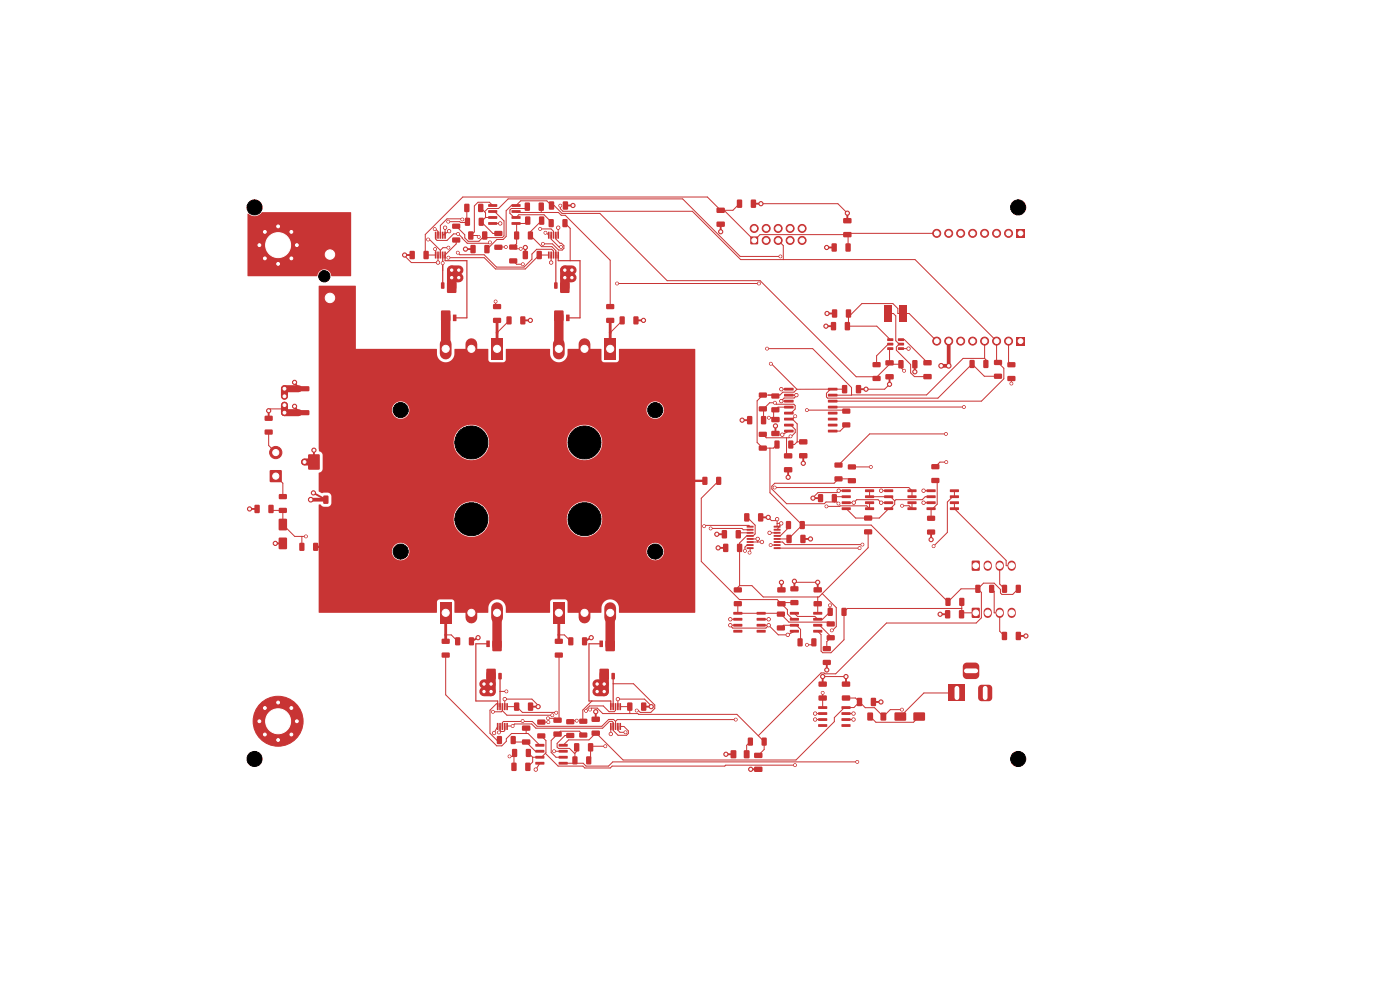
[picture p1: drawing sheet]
<svg xmlns="http://www.w3.org/2000/svg" width="297mm" height="210mm" viewBox="0 0 297 210" stroke-linecap="round" stroke-linejoin="round" font-family="sans-serif">
<g fill="#c83434" stroke="#c83434" stroke-width=".21">
<circle cx="70" cy="54" r="1.75"/>
<circle cx="70" cy="63.2" r="1.75"/>
</g>
<path d="M206.2 119h1.6v2h-1.6z" fill="#c83434"/>
<path d="M209.5 119.8v.4M212.1 119.8v.4M214.6 119.8v.4" fill="none" stroke="#c83434" stroke-width="1.7"/>
<g fill="#c83434">
<path d="M190.6 76.4h.9l.2 .1v1.4l-.1 .2-.8 .1-.2-.2z"/>
<path d="M193.6 76.4h.8l.2 .1 .1 1.4-.2 .2-.7 .1-.3-.2z"/>
<path d="M160 159.7h1.6l.2 .2-.1 .8-.2 .1h-1.4l-.1-.2z"/>
<path d="M160 162.7l1.6-.1 .2 .3-.1 .7-.2 .2-1.4-.1-.1-.2z"/>
<path d="M113.9 53.3l.8-.1 .3 .2v1.4l-.2 .2h-.7l-.3-.2z"/>
<path d="M110.9 53.3l.9-.1 .2 .2v1.4l-.1 .2h-.8l-.2-.2z"/>
<path d="M105.4 153.4h.4l-.1 1.5-.3-.1z"/>
<path d="M105.9 153.4h.4l-.1 1.5-.3-.1z"/>
<path d="M106.4 153.4h.4l-.1 1.5-.3-.1z"/>
<path d="M106.9 153.4h.4l-.1 1.5-.3-.1z"/>
<path d="M107.4 153.4h.4l-.1 1.5-.3-.1z"/>
<path d="M107.4 149.2h.4l-.1 1.5-.3-.1z"/>
<path d="M106.9 149.2h.4l-.1 1.5-.3-.1z"/>
<path d="M106.4 149.2h.4l-.1 1.5-.3-.1z"/>
<path d="M105.9 149.2h.4l-.1 1.5-.3-.1z"/>
<path d="M105.4 149.2h.4l-.1 1.5-.3-.1z"/>
<path d="M119.4 46.5h.8l.2 .1v1.4l-.1 .2h-.8l-.2-.1z"/>
<path d="M116.4 46.5h.8l.3 .1v1.4l-.2 .2h-.7l-.2-.1z"/>
<path d="M128.5 135.9h1.9v2.2h-1.9z"/>
<path d="M127.2 135.9h.7v1.4l-.7-.1z"/>
<path d="M129.8 142.8h.6l-.1 1.3-.6-.1z"/>
<path d="M127.2 141.9h1.9v2.2h-1.9z"/>
<path d="M93.6 65.9h1.9v2.2h-1.9z"/>
<path d="M96.1 66.8h.7v1.3h-.7z"/>
<path d="M93.6 59.9l.7 .1-.1 1.3-.6-.1z"/>
<path d="M94.9 59.9h1.9v2.2h-1.9z"/>
<path d="M57 107.1h.8l.2 .1 .1 1.4-.2 .2-.7 .1-.3-.2z"/>
<path d="M54 107.1h.9l.2 .1v1.4l-.1 .2-.8 .1-.2-.2z"/>
<path d="M149 101.2l.8-.1 .3 .2v1.3l-.2 .3h-.7l-.2-.2z"/>
<path d="M152 101.2l.8-.1 .2 .2v1.3l-.1 .3h-.8l-.2-.2z"/>
<path d="M172.6 127.6l1.6-.1 .2 .2v.8l-.3 .1h-1.4l-.1-.2z"/>
<path d="M172.6 124.6h1.6l.2 .2v.7l-.3 .2h-1.4l-.1-.3z"/>
<path d="M101.6 46.2h.8l.2 .1 .1 1.4-.2 .2h-.7l-.3-.1z"/>
<path d="M98.7 46.2h.8l.2 .1v1.4l-.1 .2h-.7l-.3-.1z"/>
<path d="M120.2 152.6h1.5l.2 .2-.1 .7-.2 .2-1.3-.1-.2-.2z"/>
<path d="M120.2 155.5h1.5l.2 .2-.1 .7-.2 .2h-1.3l-.2-.3z"/>
<path d="M129.4 153.4h.4l-.1 1.5-.3-.1z"/>
<path d="M129.9 153.4h.4l-.1 1.5-.3-.1z"/>
<path d="M130.4 153.4h.4l-.1 1.5-.3-.1z"/>
<path d="M130.9 153.4h.4l-.1 1.5-.3-.1z"/>
<path d="M131.4 153.4h.4l-.1 1.5-.3-.1z"/>
<path d="M131.4 149.2h.4l-.1 1.5-.3-.1z"/>
<path d="M130.9 149.2h.4l-.1 1.5-.3-.1z"/>
<path d="M130.4 149.2h.4l-.1 1.5-.3-.1z"/>
<path d="M129.9 149.2h.4l-.1 1.5-.3-.1z"/>
<path d="M129.4 149.2h.4l-.1 1.5-.3-.1z"/>
<path d="M96.6 135.2h.8l.2 .1 .1 1.4-.2 .2h-.7l-.3-.1z"/>
<path d="M99.5 135.2h.8l.3 .1v1.4l-.2 .2h-.7l-.2-.1z"/>
</g>
<g fill="#c83434" stroke="#c83434" stroke-width=".21">
<circle cx="55" cy="52" r=".45"/>
<circle cx="56.2" cy="49.2" r=".45"/>
<circle cx="56.2" cy="54.8" r=".45"/>
<circle cx="59" cy="48" r=".45"/>
<circle cx="59" cy="52" r="5.3"/>
<circle cx="59" cy="56" r=".45"/>
<circle cx="61.8" cy="49.2" r=".45"/>
<circle cx="61.8" cy="54.8" r=".45"/>
<circle cx="63" cy="52" r=".45"/>
</g>
<g fill="#c83434">
<path d="M197.6 98.5h1.5l.2 .2v.7l-.2 .2-1.4-.1-.1-.2z"/>
<path d="M197.6 101.4h1.5l.2 .2v.7l-.2 .2h-1.4l-.1-.3z"/>
<path d="M111.6 158.9l.8-.1 .2 .2 .1 1.3-.2 .3h-.7l-.3-.2z"/>
<path d="M108.7 158.9l.8-.1 .2 .2v1.3l-.1 .3h-.7l-.3-.2z"/>
<path d="M104.9 52l1.5-.1 .2 .2v.8l-.3 .1h-1.3l-.2-.2z"/>
<path d="M104.9 49h1.5l.2 .2v.7l-.3 .2h-1.3l-.2-.3z"/>
<path d="M174.6 137.1l1.5-.1 .2 .3v.7l-.3 .2-1.3-.1-.2-.2z"/>
<path d="M174.6 140h1.5l.2 .2v.7l-.3 .2h-1.3l-.2-.3z"/>
<path d="M117.7 138.5l1.6-.1 .1 .3v.7l-.2 .1h-1.4l-.1-.2z"/>
<path d="M117.7 135.5h1.6l.1 .2v.7l-.2 .2h-1.4l-.1-.2z"/>
<path d="M178.9 49.3l1.6-.1 .2 .2-.1 .8-.2 .1h-1.4l-.1-.2z"/>
<path d="M178.9 46.3h1.6l.2 .2-.1 .7-.2 .2h-1.4l-.1-.3z"/>
<path d="M184 151.2l1-.1 .2 .2v1.3l-.1 .3h-.9l-.2-.2z"/>
<path d="M186.8 151.2l1-.1 .2 .2v1.3l-.1 .3h-.9l-.2-.2z"/>
<path d="M155.6 129.8h1.8l.1 .5-1.9 .1z"/>
<path d="M155.6 131.1h1.8l.1 .5-1.9 .1z"/>
<path d="M155.6 132.4l1.8-.1 .1 .5-1.9 .1z"/>
<path d="M155.6 133.6h1.8l.1 .5-1.9 .1z"/>
<path d="M160.5 133.6h1.9v.5l-1.8 .1z"/>
<path d="M160.5 132.4l1.9-.1v.5l-1.8 .1z"/>
<path d="M160.5 131.1h1.9v.5l-1.8 .1z"/>
<path d="M160.5 129.8h1.9v.5l-1.8 .1z"/>
<path d="M159.2 50.2h1.6v1.6h-1.6z"/>
</g>
<g fill="#c83434" stroke="#c83434" stroke-width=".21">
<circle cx="160" cy="48.5" r=".85"/>
<circle cx="162.5" cy="51" r=".85"/>
<circle cx="162.5" cy="48.5" r=".85"/>
<circle cx="165.1" cy="51" r=".85"/>
<circle cx="165.1" cy="48.5" r=".85"/>
<circle cx="167.6" cy="51" r=".85"/>
<circle cx="167.6" cy="48.5" r=".85"/>
<circle cx="170.2" cy="51" r=".85"/>
<circle cx="170.2" cy="48.5" r=".85"/>
</g>
<g fill="#c83434">
<path d="M167.7 127.3h1.5l.2 .2v.7l-.3 .2h-1.3l-.2-.3z"/>
<path d="M167.7 124.4h1.5l.2 .2v.7l-.3 .2-1.3-.1-.2-.2z"/>
<path d="M213.8 76.9l1.5-.1 .1 .3v.7l-.2 .1h-1.4l-.1-.2z"/>
<path d="M213.8 79.8h1.5l.1 .2v.7l-.2 .2-1.4-.1-.1-.2z"/>
<path d="M164.9 127.6l1.6-.1 .2 .3v.7l-.3 .2-1.4-.1-.1-.2z"/>
<path d="M164.9 124.6h1.6l.2 .2v.7l-.3 .2h-1.4l-.1-.2z"/>
<path d="M195.9 76.4h1.6l.2 .2-.1 .8-.2 .1h-1.4l-.1-.2z"/>
<path d="M195.9 79.4l1.6-.1 .2 .3-.1 .7-.2 .2h-1.4l-.1-.3z"/>
<path d="M164.9 129.8l1.5-.1 .1 .3v.7l-.2 .1h-1.4l-.1-.2z"/>
<path d="M164.9 132.7h1.5l.1 .2v.7l-.2 .2-1.4-.1-.1-.2z"/>
<path d="M169.6 93.2h1.6l.1 .2v.7l-.2 .2h-1.4l-.2-.2z"/>
<path d="M169.6 96.2l1.6-.1 .1 .3v.7l-.2 .2-1.4-.1-.2-.2z"/>
<path d="M196.6 103.8h1.8l.1 .5-1.9 .1z"/>
<path d="M196.6 105.1h1.8l.1 .5-1.9 .1z"/>
<path d="M196.6 106.4l1.8-.1 .1 .5-1.9 .1z"/>
<path d="M196.6 107.6h1.8l.1 .5-1.9 .1z"/>
<path d="M201.5 107.6h1.9v.5l-1.8 .1z"/>
<path d="M201.5 106.4l1.9-.1v.5l-1.8 .1z"/>
<path d="M201.5 105.1h1.9v.5l-1.8 .1z"/>
<path d="M201.5 103.8h1.9v.5l-1.8 .1z"/>
<path d="M163.7 83.5h1.5l.2 .2-.1 .7-.2 .2-1.3-.1-.2-.2z"/>
<path d="M163.7 86.4h1.5l.2 .2-.1 .7-.2 .2h-1.3l-.2-.3z"/>
<path d="M177.1 101.1l1.5-.1 .2 .3-.1 .7-.2 .1h-1.3l-.2-.2z"/>
<path d="M177.1 98.2l1.5-.1 .2 .2-.1 .8-.2 .1h-1.3l-.2-.2z"/>
<path d="M102.8 52l.8-.1 .3 .2v1.4l-.2 .2h-.7l-.3-.1z"/>
<path d="M99.8 52l.9-.1 .2 .2v1.4l-.1 .2h-.8l-.2-.1z"/>
<path d="M179.4 51.7l.8-.1 .3 .2v1.3l-.2 .3h-.7l-.2-.2z"/>
<path d="M176.5 51.7l.8-.1 .2 .2v1.3l-.1 .3h-.8l-.2-.2z"/>
<path d="M193.8 151.2h2.4v1.6h-2.4z"/>
<path d="M189.8 151.2h2.4v1.6h-2.4z"/>
<path d="M169.7 110.6l.8-.1 .2 .2 .1 1.3-.2 .2-.7 .1-.2-.2z"/>
<path d="M166.8 110.6l.8-.1 .2 .2v1.3l-.1 .2-.7 .1-.3-.2z"/>
<path d="M173.7 147.6l1.6-.1 .1 .2v.8l-.2 .1h-1.4l-.2-.2z"/>
<path d="M173.7 144.6h1.6l.1 .2v.7l-.2 .2h-1.4l-.2-.3z"/>
<path d="M131.5 67.2l.8-.1 .2 .1v1.4l-.1 .2h-.7l-.3-.1z"/>
<path d="M134.4 67.2l.8-.1 .3 .1v1.4l-.2 .2h-.7l-.2-.1z"/>
<path d="M107.5 67.2l.8-.1 .2 .1v1.4l-.1 .2h-.7l-.3-.1z"/>
<path d="M110.4 67.2l.8-.1 .3 .1v1.4l-.2 .2h-.7l-.2-.1z"/>
<path d="M205.7 76.4l.8-.1 .3 .2v1.3l-.2 .3h-.7l-.2-.2z"/>
<path d="M208.7 76.4l.8-.1 .2 .2v1.3l-.1 .3h-.8l-.2-.2z"/>
<path d="M161 83.3h1.6l.1 .2v.7l-.2 .2-1.4-.1-.1-.2z"/>
<path d="M161 86.2h1.6l.1 .2v.7l-.2 .2h-1.4l-.1-.3z"/>
<path d="M116.5 42.8l.8-.1 .3 .1v1.4l-.2 .3h-.7l-.3-.2z"/>
<path d="M119.4 42.8l.9-.1 .2 .1v1.4l-.1 .3h-.8l-.2-.2z"/>
<path d="M94.3 49.2h.3l-.1 1.5-.3-.1z"/>
<path d="M93.8 49.2h.3l-.1 1.5-.3-.1z"/>
<path d="M93.3 49.2h.3l-.1 1.5-.3-.1z"/>
<path d="M92.8 49.2h.3l-.1 1.5-.3-.1z"/>
<path d="M92.3 49.2h.3l-.1 1.5-.3-.1z"/>
<path d="M92.3 53.4h.3l-.1 1.5-.3-.1z"/>
<path d="M92.8 53.4h.3l-.1 1.5-.3-.1z"/>
<path d="M93.3 53.4h.3l-.1 1.5-.3-.1z"/>
<path d="M93.8 53.4h.3l-.1 1.5-.3-.1z"/>
<path d="M94.3 53.4h.3l-.1 1.5-.3-.1z"/>
<path d="M61.1 82l4.3-.1 .2 .2v.7l-.2 .2h-4.1l-.2-.2z"/>
<path d="M67.9 79.7h9.2v10.6h-9.2z"/>
<path d="M61.1 87.1l4.3-.1 .2 .1v.7l-.2 .3h-4.1l-.2-.3z"/>
<path d="M66.5 115.2l.8-.1 .2 .2v1.3l-.1 .3h-.7l-.3-.2z"/>
<path d="M63.5 115.2l.9-.1 .2 .2v1.3l-.2 .3h-.7l-.2-.2z"/>
<path d="M89.9 53.3l.8-.1 .3 .2v1.4l-.2 .2h-.7l-.3-.2z"/>
<path d="M86.9 53.3l.9-.1 .2 .2v1.4l-.1 .2h-.8l-.2-.2z"/>
<path d="M117.5 155.2h1.5l.2 .2v.7l-.3 .2h-1.4l-.1-.3z"/>
<path d="M117.5 152.3l1.5-.1 .2 .2v.8l-.3 .1h-1.4l-.1-.2z"/>
<path d="M176.5 104.9l.8-.1 .2 .2 .1 1.3-.2 .2h-.7l-.2-.1z"/>
<path d="M173.6 104.9l.8-.1 .2 .2v1.3l-.1 .2h-.7l-.3-.1z"/>
<path d="M187.9 76.5l1.6-.1 .1 .2v.8l-.2 .1h-1.4l-.2-.2z"/>
<path d="M187.9 79.4h1.6l.1 .2v.7l-.2 .2h-1.4l-.2-.3z"/>
<path d="M152.1 44.1h1.5l.2 .2v.7l-.3 .2h-1.4l-.1-.3z"/>
<path d="M152.1 47.1l1.5-.1 .2 .2v.8l-.3 .1h-1.4l-.1-.2z"/>
<path d="M173.6 149.8h1.8l.1 .5-1.9 .1z"/>
<path d="M173.6 151.1h1.8l.1 .5-1.9 .1z"/>
<path d="M173.6 152.4l1.8-.1 .1 .5-1.9 .1z"/>
<path d="M173.6 153.6h1.8l.1 .5-1.9 .1z"/>
<path d="M178.5 153.6h1.9v.5l-1.8 .1z"/>
<path d="M178.5 152.4l1.9-.1v.5l-1.8 .1z"/>
<path d="M178.5 151.1h1.9v.5l-1.8 .1z"/>
<path d="M178.5 149.8h1.9v.5l-1.8 .1z"/>
<path d="M181.8 148.1l.9-.1 .2 .2v1.4l-.1 .2h-.8l-.2-.1z"/>
<path d="M184.8 148.1l.8-.1 .2 .2 .1 1.4-.2 .2h-.7l-.3-.1z"/>
<path d="M188.2 71.8h1.2l.1 .5h-1.2z"/>
<path d="M188.2 72.7h1.2l.1 .5-1.2 .1z"/>
<path d="M188.2 73.7h1.2l.1 .5h-1.2z"/>
<path d="M190.5 73.7h1.2l.1 .5h-1.2z"/>
<path d="M190.5 72.7h1.2l.1 .5-1.2 .1z"/>
<path d="M190.5 71.8h1.2l.1 .5h-1.2z"/>
<path d="M215.5 124.1l.8-.1 .3 .2v1.3l-.2 .3h-.7l-.2-.2z"/>
<path d="M212.6 124.1l.8-.1 .2 .2 .1 1.3-.2 .3h-.7l-.2-.2z"/>
<path d="M187.6 103.8h1.8l.1 .5-1.9 .1z"/>
<path d="M187.6 105.1h1.8l.1 .5-1.9 .1z"/>
<path d="M187.6 106.4l1.8-.1 .1 .5-1.9 .1z"/>
<path d="M187.6 107.6h1.8l.1 .5-1.9 .1z"/>
<path d="M192.5 107.6h1.9v.5l-1.8 .1z"/>
<path d="M192.5 106.4l1.9-.1v.5l-1.8 .1z"/>
<path d="M192.5 105.1h1.9v.5l-1.8 .1z"/>
<path d="M192.5 103.8h1.9v.5l-1.8 .1z"/>
<path d="M111.4 43l.8-.1 .2 .2v1.4l-.1 .2h-.8l-.2-.1z"/>
<path d="M114.3 43l.8-.1 .3 .2v1.4l-.2 .2h-.7l-.2-.1z"/>
<path d="M166.9 113.5l.8-.1 .2 .2 .1 1.4-.2 .2h-.7l-.3-.1z"/>
<path d="M169.8 113.5l.9-.1 .2 .2v1.4l-.1 .2h-.8l-.2-.1z"/>
<path d="M109.1 49.1h.8l.2 .1 .1 1.4-.2 .2h-.7l-.2-.1z"/>
<path d="M112 49.1h.8l.3 .1v1.4l-.2 .2h-.7l-.2-.1z"/>
<path d="M156.1 112.5l.8-.1 .3 .2v1.4l-.2 .2h-.7l-.2-.1z"/>
<path d="M153.2 112.5l.8-.1 .2 .2v1.4l-.1 .2h-.8l-.2-.1z"/>
<path d="M183.4 112.3h1.5l.1 .2v.7l-.2 .2h-1.3l-.2-.3z"/>
<path d="M183.4 109.4h1.5l.1 .2v.7l-.2 .2-1.3-.1-.2-.2z"/>
<path d="M120.6 135.2h.8l.2 .1v1.4l-.1 .2h-.7l-.3-.1z"/>
<path d="M123.5 135.2h.8l.3 .1v1.4l-.2 .2h-.7l-.2-.1z"/>
<path d="M125.6 155h1.5l.2 .2v.7l-.3 .2h-1.4l-.1-.2z"/>
<path d="M125.6 152.1l1.5-.1 .2 .3v.7l-.3 .2-1.4-.1-.1-.2z"/>
<path d="M114 152.7l1.5-.1 .2 .3v.7l-.2 .1h-1.4l-.1-.2z"/>
<path d="M114 155.6h1.5l.2 .2v.7l-.2 .2-1.4-.1-.1-.2z"/>
<path d="M158.4 111.6l1.4-.1 .1 .4h-1.4z"/>
<path d="M158.4 112.2h1.4l.1 .3-1.4 .1z"/>
<path d="M158.4 112.9l1.4-.1 .1 .4h-1.4z"/>
<path d="M158.4 113.5h1.4l.1 .3-1.4 .1z"/>
<path d="M158.4 114.2l1.4-.1 .1 .4h-1.4z"/>
<path d="M158.4 114.8h1.4l.1 .3-1.4 .1z"/>
<path d="M158.4 115.5l1.4-.1 .1 .4h-1.4z"/>
<path d="M158.4 116.1h1.4l.1 .3-1.4 .1z"/>
<path d="M164.2 116.1h1.3l.1 .3-1.4 .1z"/>
<path d="M164.2 115.5l1.3-.1 .1 .4h-1.4z"/>
<path d="M164.2 114.8h1.3l.1 .3-1.4 .1z"/>
<path d="M164.2 114.2l1.3-.1 .1 .4h-1.4z"/>
<path d="M164.2 113.5h1.3l.1 .3-1.4 .1z"/>
<path d="M164.2 112.9l1.3-.1 .1 .4h-1.4z"/>
<path d="M164.2 112.2h1.3l.1 .3-1.4 .1z"/>
<path d="M164.2 111.6l1.3-.1 .1 .4h-1.4z"/>
<path d="M169.2 135.5l.8-.1 .3 .1v1.4l-.2 .2h-.7l-.2-.1z"/>
<path d="M172.2 135.5l.8-.1 .2 .1v1.4l-.1 .2h-.8l-.2-.1z"/>
<path d="M105.5 156.2l.8-.1 .2 .2v1.3l-.1 .2-.8 .1-.2-.2z"/>
<path d="M108.4 156.2l.8-.1 .2 .2v1.3l-.1 .2-.7 .1-.3-.2z"/>
<path d="M210.9 79.3h1.5l.2 .2v.7l-.3 .2h-1.3l-.2-.3z"/>
<path d="M210.9 76.4l1.5-.1 .2 .3v.7l-.3 .2-1.3-.1-.2-.2z"/>
<path d="M133.1 149.1l.8-.1 .3 .2v1.4l-.2 .2h-.7l-.3-.2z"/>
<path d="M136.1 149.1l.8-.1 .2 .2v1.4l-.1 .2h-.8l-.2-.2z"/>
<path d="M155 159.2l1-.1 .2 .2v1.3l-.1 .3h-.9l-.2-.2z"/>
<path d="M157.8 159.2l1-.1 .2 .2v1.3l-.1 .3h-.9l-.2-.2z"/>
<path d="M109.1 149.1l.8-.1 .3 .2v1.4l-.2 .2h-.7l-.3-.2z"/>
<path d="M112.1 149.1l.8-.1 .2 .2v1.4l-.1 .2h-.8l-.2-.2z"/>
<path d="M121.5 160.5l.8-.1 .2 .2v1.3l-.1 .3h-.7l-.3-.2z"/>
<path d="M124.4 160.5l.8-.1 .2 .2 .1 1.3-.2 .3h-.7l-.3-.2z"/>
<path d="M104.5 135.9h1.9v2.2h-1.9z"/>
<path d="M103.2 135.9h.7v1.4l-.7-.1z"/>
<path d="M105.8 142.8h.6l-.1 1.3-.6-.1z"/>
<path d="M103.2 141.9h1.9v2.2h-1.9z"/>
<path d="M178.6 103.8h1.8l.1 .5-1.9 .1z"/>
<path d="M178.6 105.1h1.8l.1 .5-1.9 .1z"/>
<path d="M178.6 106.4l1.8-.1 .1 .5-1.9 .1z"/>
<path d="M178.6 107.6h1.8l.1 .5-1.9 .1z"/>
<path d="M183.5 107.6h1.9v.5l-1.8 .1z"/>
<path d="M183.5 106.4l1.9-.1v.5l-1.8 .1z"/>
<path d="M183.5 105.1h1.9v.5l-1.8 .1z"/>
<path d="M183.5 103.8h1.9v.5l-1.8 .1z"/>
<path d="M187.7 64.7h1.5v3.6h-1.5z"/>
<path d="M190.8 64.7h1.5v3.6h-1.5z"/>
<path d="M122.9 152.5h1.6l.1 .2v.7l-.2 .2-1.4-.1-.1-.2z"/>
<path d="M122.9 155.4h1.6l.1 .2v.7l-.2 .2h-1.4l-.1-.3z"/>
<path d="M207 124.1l.8-.1 .2 .2v1.3l-.1 .3h-.8l-.2-.2z"/>
<path d="M209.9 124.1l.8-.1 .2 .2v1.3l-.1 .3h-.7l-.3-.2z"/>
<path d="M104.6 64.5h1.6l.1 .2v.7l-.2 .2h-1.4l-.1-.2z"/>
<path d="M104.6 67.5l1.6-.1 .1 .3v.7l-.2 .1h-1.4l-.1-.2z"/>
<path d="M206.2 129h1.6v2h-1.6z"/>
</g>
<path d="M209.5 129.8v.4M212.1 129.8v.4M214.6 129.8v.4" fill="none" stroke="#c83434" stroke-width="1.7"/>
<g fill="#c83434">
<path d="M178.6 129l.8-.1 .2 .2v1.3l-.1 .3h-.8l-.2-.2z"/>
<path d="M175.6 129l.8-.1 .3 .2v1.3l-.2 .3h-.7l-.2-.2z"/>
<path d="M175.4 131.9l1.6-.1 .1 .2v.8l-.2 .1h-1.4l-.1-.2z"/>
<path d="M175.4 134.8l1.6-.1 .1 .3v.7l-.2 .1h-1.4l-.1-.2z"/>
<path d="M96 50.4h1.5l.2 .2-.1 .7-.2 .2h-1.3l-.2-.3z"/>
<path d="M96 47.5l1.5-.1 .2 .3-.1 .7-.2 .2-1.3-.1-.2-.2z"/>
<path d="M179.9 98.6l1.5-.1 .2 .2v.8l-.3 .1h-1.3l-.2-.2z"/>
<path d="M179.9 101.5l1.5-.1 .2 .3v.7l-.3 .1h-1.3l-.2-.2z"/>
<path d="M200.6 126.9l.8-.1 .3 .2v1.3l-.2 .2-.7 .1-.2-.2z"/>
<path d="M203.5 126.9l.8-.1 .3 .2v1.3l-.2 .2-.7 .1-.2-.2z"/>
<path d="M215.7 71.5h1.6v1.7h-1.6z"/>
</g>
<g fill="#c83434" stroke="#c83434" stroke-width=".21">
<circle cx="214" cy="72.4" r=".85"/>
<circle cx="211.4" cy="72.4" r=".85"/>
<circle cx="208.9" cy="72.4" r=".85"/>
<circle cx="206.3" cy="72.4" r=".85"/>
<circle cx="203.8" cy="72.4" r=".85"/>
<circle cx="201.3" cy="72.4" r=".85"/>
<circle cx="198.7" cy="72.4" r=".85"/>
</g>
<g fill="#c83434">
<path d="M128.6 64.5h1.6l.1 .2v.7l-.2 .2h-1.4l-.1-.2z"/>
<path d="M128.6 67.5l1.6-.1 .1 .3v.7l-.2 .1h-1.4l-.1-.2z"/>
<path d="M196.7 109.5l1.5-.1 .2 .2v.8l-.2 .1h-1.4l-.2-.2z"/>
<path d="M196.7 112.4l1.5-.1 .2 .3v.7l-.2 .1h-1.4l-.2-.2z"/>
<path d="M166.4 96.2l1.5-.1 .2 .3v.7l-.3 .2h-1.3l-.2-.3z"/>
<path d="M166.4 99.1h1.5l.2 .2v.8l-.3 .1h-1.3l-.2-.2z"/>
<path d="M161 94.6l1.5-.1 .2 .2v.8l-.3 .1h-1.3l-.2-.2z"/>
<path d="M161 91.6h1.5l.2 .2v.7l-.3 .2h-1.3l-.2-.3z"/>
<path d="M212.6 134.1l.8-.1 .2 .2 .1 1.4-.2 .2h-.7l-.3-.1z"/>
<path d="M215.5 134.1l.9-.1 .2 .2v1.4l-.1 .2h-.8l-.2-.1z"/>
<path d="M72.2 96.4h2.4v3.2h-2.4z"/>
<path d="M65.4 96.4h2.4v3.2h-2.4z"/>
<path d="M101.5 43.3l.8-.1 .2 .2 .1 1.4-.2 .2h-.7l-.3-.1z"/>
<path d="M98.5 43.3l.9-.1 .2 .2v1.4l-.1 .2h-.8l-.2-.1z"/>
<path d="M163.7 88.5l1.6-.1 .1 .3v.7l-.2 .2h-1.4l-.2-.3z"/>
<path d="M163.7 91.5l1.6-.1 .1 .2v.8l-.2 .1h-1.4l-.2-.2z"/>
<path d="M203.5 129.5l.8-.1 .2 .2 .1 1.4-.2 .2h-.7l-.3-.2z"/>
<path d="M200.5 129.5l.9-.1 .2 .2v1.4l-.1 .2h-.8l-.2-.2z"/>
<path d="M118.3 49.2h.3l-.1 1.5-.3-.1z"/>
<path d="M117.8 49.2h.3l-.1 1.5-.3-.1z"/>
<path d="M117.3 49.2h.3l-.1 1.5-.3-.1z"/>
<path d="M116.8 49.2h.3l-.1 1.5-.3-.1z"/>
<path d="M116.3 49.2h.3l-.1 1.5-.3-.1z"/>
<path d="M116.3 53.4h.3l-.1 1.5-.3-.1z"/>
<path d="M116.8 53.4h.3l-.1 1.5-.3-.1z"/>
<path d="M117.3 53.4h.3l-.1 1.5-.3-.1z"/>
<path d="M117.8 53.4h.3l-.1 1.5-.3-.1z"/>
<path d="M118.3 53.4h.3l-.1 1.5-.3-.1z"/>
<path d="M201.2 145.3h3.5v3.5h-3.5z"/>
<path d="M207.8 145.4l.4-.1h1.6l.5 .2 .2 .5v2l-.3 .6-.4 .2h-1.6l-.5-.3-.2-.5v-2z"/>
<path d="M204.5 140.8l.5-.2h1.9a.88 .88 0 0 1 .8 .8v1.8a.88 .88 0 0 1-.8 .9h-1.8a.88 .88 0 0 1-.9-.9l.1-1.9z"/>
<path d="M155.7 124.6h1.5l.2 .2v.7l-.3 .2h-1.3l-.2-.3z"/>
<path d="M155.7 127.6l1.5-.1 .2 .2v.8l-.3 .1h-1.3l-.2-.2z"/>
<path d="M215.7 48.7h1.6v1.7h-1.6z"/>
</g>
<g fill="#c83434" stroke="#c83434" stroke-width=".21">
<circle cx="214" cy="49.5" r=".85"/>
<circle cx="211.4" cy="49.5" r=".85"/>
<circle cx="208.9" cy="49.5" r=".85"/>
<circle cx="206.3" cy="49.5" r=".85"/>
<circle cx="203.8" cy="49.5" r=".85"/>
<circle cx="201.3" cy="49.5" r=".85"/>
<circle cx="198.7" cy="49.5" r=".85"/>
</g>
<g fill="#c83434">
<path d="M156.4 115.4l.8-.1 .3 .2v1.4l-.2 .2h-.7l-.3-.1z"/>
<path d="M153.5 115.4l.8-.1 .2 .2v1.4l-.1 .2h-.8l-.2-.1z"/>
<path d="M121.8 157.7l.9-.1 .2 .2v1.4l-.1 .2h-.8l-.2-.1z"/>
<path d="M124.8 157.7l.8-.1 .2 .2 .1 1.4-.2 .2h-.7l-.3-.1z"/>
<path d="M156.4 42.4l.8-.1 .2 .2 .1 1.4-.2 .2h-.7l-.3-.1z"/>
<path d="M159.3 42.4l.9-.1 .2 .2v1.4l-.1 .2h-.8l-.2-.1z"/>
<path d="M161.6 156.5l.8-.1 .3 .2v1.3l-.2 .3h-.7l-.2-.2z"/>
<path d="M158.7 156.5l.8-.1 .2 .2v1.3l-.1 .3h-.7l-.3-.2z"/>
</g>
<g fill="#c83434" stroke="#c83434" stroke-width=".21">
<circle cx="55" cy="153" r=".45"/>
<circle cx="56.2" cy="150.2" r=".45"/>
<circle cx="56.2" cy="155.8" r=".45"/>
<circle cx="59" cy="149" r=".45"/>
<circle cx="59" cy="153" r="5.3"/>
<circle cx="59" cy="157" r=".45"/>
<circle cx="61.8" cy="150.2" r=".45"/>
<circle cx="61.8" cy="155.8" r=".45"/>
<circle cx="63" cy="153" r=".45"/>
</g>
<g fill="#c83434">
<path d="M59.2 110.1h1.6v2.3h-1.6z"/>
<path d="M59.2 114.1h1.6v2.3h-1.6z"/>
<path d="M93.7 138.5l1.6-.1 .1 .3v.7l-.2 .1h-1.4l-.1-.2z"/>
<path d="M93.7 135.5h1.6l.1 .2v.7l-.2 .2h-1.4l-.1-.2z"/>
<path d="M164.3 93.5l.8-.1 .3 .2v1.3l-.2 .3h-.7l-.2-.2z"/>
<path d="M167.3 93.5l.8-.1 .2 .2v1.3l-.1 .3h-.8l-.2-.2z"/>
<path d="M102.3 49.1h.9l.2 .1v1.4l-.2 .2-.7 .1-.2-.2z"/>
<path d="M99.4 49.1h.8l.2 .1 .1 1.4-.2 .2-.7 .1-.3-.2z"/>
<path d="M167.6 129.8h1.8l.1 .5-1.9 .1z"/>
<path d="M167.6 131.1h1.8l.1 .5-1.9 .1z"/>
<path d="M167.6 132.4l1.8-.1 .1 .5-1.9 .1z"/>
<path d="M167.6 133.6h1.8l.1 .5-1.9 .1z"/>
<path d="M172.5 133.6h1.9v.5l-1.8 .1z"/>
<path d="M172.5 132.4l1.9-.1v.5l-1.8 .1z"/>
<path d="M172.5 131.1h1.9v.5l-1.8 .1z"/>
<path d="M172.5 129.8h1.9v.5l-1.8 .1z"/>
<path d="M157.9 108.9l.8-.1 .3 .2v1.4l-.2 .2h-.7l-.2-.1z"/>
<path d="M160.9 108.9l.8-.1 .2 .2v1.4l-.1 .2h-.8l-.2-.1z"/>
<path d="M56.2 88.2h1.5l.2 .2v.7l-.3 .2h-1.3l-.2-.3z"/>
<path d="M56.2 91.2l1.5-.1 .2 .2v.8l-.3 .1h-1.3l-.2-.2z"/>
<path d="M178.6 147.6l1.6-.1 .2 .2v.8l-.3 .1h-1.4l-.1-.2z"/>
<path d="M178.6 144.6h1.6l.2 .2v.7l-.3 .2h-1.4l-.1-.3z"/>
<path d="M179.5 65.7l.8-.1 .3 .2v1.4l-.2 .2h-.7l-.3-.2z"/>
<path d="M176.5 65.7l.9-.1 .2 .2v1.4l-.1 .2h-.8l-.2-.2z"/>
<path d="M110.8 156.9l1.6-.1 .1 .3v.7l-.2 .2h-1.4l-.2-.3z"/>
<path d="M110.8 154l1.6-.1 .1 .2v.8l-.2 .1h-1.4l-.2-.2z"/>
<path d="M111.5 46l.8-.1 .2 .1v1.4l-.1 .3h-.8l-.2-.2z"/>
<path d="M114.4 46l.8-.1 .3 .1v1.4l-.2 .3h-.7l-.3-.2z"/>
<path d="M179.3 68.4l.8-.1 .2 .1v1.4l-.1 .3h-.8l-.2-.2z"/>
<path d="M176.3 68.4l.8-.1 .3 .1v1.4l-.2 .3h-.7l-.2-.2z"/>
<path d="M108.1 54.9l1.5-.1 .2 .2-.1 .7-.2 .2h-1.3l-.2-.2z"/>
<path d="M108.1 51.9h1.5l.2 .2-.1 .7-.2 .2h-1.3l-.2-.3z"/>
<path d="M111.5 161.8h.8l.2 .1 .1 1.4-.2 .2-.7 .1-.3-.2z"/>
<path d="M108.5 161.8h.9l.2 .1v1.4l-.1 .2-.8 .1-.2-.2z"/>
<path d="M113.6 157.8h1.8l.1 .5-1.9 .1z"/>
<path d="M113.6 159.1h1.8l.1 .5-1.9 .1z"/>
<path d="M113.6 160.4l1.8-.1 .1 .5-1.9 .1z"/>
<path d="M113.6 161.6h1.8l.1 .5-1.9 .1z"/>
<path d="M118.5 161.6h1.9v.5l-1.8 .1z"/>
<path d="M118.5 160.4l1.9-.1v.5l-1.8 .1z"/>
<path d="M118.5 159.1h1.9v.5l-1.8 .1z"/>
<path d="M118.5 157.8h1.9v.5l-1.8 .1z"/>
<path d="M71.6 105.2l.8-.1 .2 .2v1.4l-.1 .2h-.8l-.2-.2z"/>
<path d="M68.6 105.2l.8-.1 .3 .2v1.4l-.2 .2h-.7l-.2-.2z"/>
<path d="M178.7 89.6h1.6l.1 .2v.7l-.2 .2h-1.4l-.1-.3z"/>
<path d="M178.7 86.7h1.6l.1 .2v.7l-.2 .2h-1.4l-.1-.3z"/>
<path d="M117.6 65.9h1.9v2.2h-1.9z"/>
<path d="M120.1 66.8h.7v1.3h-.7z"/>
<path d="M117.6 59.9l.7 .1-.1 1.3-.6-.1z"/>
<path d="M118.9 59.9h1.9v2.2h-1.9z"/>
<path d="M178.7 81.7h.8l.2 .1 .1 1.4-.2 .2-.8 .1-.2-.2z"/>
<path d="M181.6 81.7h.9l.2 .1v1.4l-.2 .2-.7 .1-.2-.2z"/>
<path d="M57.3 99.8h2.4v2.4h-2.4z"/>
</g>
<circle cx="58.5" cy="96" r="1.3" fill="#c83434" stroke="#c83434" stroke-width=".21"/>
<g fill="#c83434">
<path d="M166.4 82.3h1.9l.1 .5h-2z"/>
<path d="M166.4 83.6l1.9-.1 .1 .5-2 .1z"/>
<path d="M166.4 84.8h1.9l.1 .5-2 .1z"/>
<path d="M166.4 86.1h1.9l.1 .5-2 .1z"/>
<path d="M166.4 87.4l1.9-.1 .1 .5-2 .1z"/>
<path d="M166.4 88.6h1.9l.1 .5-2 .1z"/>
<path d="M166.4 89.9h1.9l.1 .5-2 .1z"/>
<path d="M166.4 91.2h1.9l.1 .5h-2z"/>
<path d="M175.7 91.2h1.9l.1 .5h-2z"/>
<path d="M175.7 89.9h1.9l.1 .5-2 .1z"/>
<path d="M175.7 88.6h1.9l.1 .5-2 .1z"/>
<path d="M175.7 87.4l1.9-.1 .1 .5-2 .1z"/>
<path d="M175.7 86.1h1.9l.1 .5-2 .1z"/>
<path d="M175.7 84.8h1.9l.1 .5-2 .1z"/>
<path d="M175.7 83.6l1.9-.1 .1 .5-2 .1z"/>
<path d="M175.7 82.3h1.9l.1 .5h-2z"/>
<path d="M103.6 43.3h1.8l.1 .5-1.9 .1z"/>
<path d="M103.6 44.6h1.8l.1 .5-1.9 .1z"/>
<path d="M103.6 45.9l1.8-.1 .1 .5-1.9 .1z"/>
<path d="M103.6 47.1h1.8l.1 .5-1.9 .1z"/>
<path d="M108.5 47.1h1.9v.5l-1.8 .1z"/>
<path d="M108.5 45.9l1.9-.1v.5l-1.8 .1z"/>
<path d="M108.5 44.6h1.9v.5l-1.8 .1z"/>
<path d="M108.5 43.3h1.9v.5l-1.8 .1z"/>
<path d="M185.2 79.8l1.5-.1 .1 .3v.7l-.2 .1h-1.4l-.1-.2z"/>
<path d="M185.2 76.9l1.5-.1 .1 .2v.8l-.2 .1h-1.4l-.1-.2z"/>
<path d="M59.2 104.9l1.5-.1 .2 .2v.8l-.3 .1h-1.3l-.2-.2z"/>
<path d="M59.2 107.8l1.5-.1 .2 .3v.7l-.3 .1h-1.3l-.2-.2z"/>
<path d="M161.5 88.3l.8-.1 .2 .2 .1 1.4-.2 .2h-.7l-.3-.1z"/>
<path d="M158.5 88.3l.9-.1 .2 .2v1.4l-.1 .2h-.8l-.2-.1z"/>
<path d="M93.3 127.8h2.5v4.5h-2.5z"/>
</g>
<path d="M100 129v2M105.4 129v2" fill="none" stroke="#c83434" stroke-width="2.5"/>
<path d="M128.2 71.8h2.5v4.5h-2.5z" fill="#c83434"/>
<path d="M118.5 73v2M124 73v2" fill="none" stroke="#c83434" stroke-width="2.5"/>
<path d="M117.3 127.8h2.5v4.5h-2.5z" fill="#c83434"/>
<path d="M124 129v2M129.4 129v2" fill="none" stroke="#c83434" stroke-width="2.5"/>
<path d="M104.2 71.8h2.5v4.5h-2.5z" fill="#c83434"/>
<path d="M94.6 73v2M100 73v2" fill="none" stroke="#c83434" stroke-width="2.5"/>
<g fill="#c83434" stroke="#c83434" stroke-width=".21">
<circle cx="126.4" cy="151" r=".45"/>
<circle cx="171.9" cy="114.3" r=".45"/>
<circle cx="121.3" cy="58.9" r=".5"/>
<circle cx="201.3" cy="77.6" r=".5"/>
<circle cx="181.1" cy="152.6" r=".35"/>
<circle cx="92.9" cy="55.7" r=".35"/>
<circle cx="95.3" cy="49" r=".35"/>
<circle cx="136.5" cy="68" r=".45"/>
<circle cx="126.7" cy="145.1" r=".5"/>
<circle cx="121.6" cy="43.6" r=".45"/>
<circle cx="60.3" cy="87.5" r=".6"/>
<circle cx="97.3" cy="58.9" r=".5"/>
<circle cx="169" cy="83.8" r=".35"/>
<circle cx="154.9" cy="131.4" r=".35"/>
<circle cx="181.1" cy="151.4" r=".35"/>
<circle cx="186.9" cy="106.6" r=".35"/>
<circle cx="104.2" cy="145.1" r=".5"/>
<circle cx="154.9" cy="132.6" r=".35"/>
<circle cx="175.4" cy="142.1" r=".45"/>
<circle cx="119.8" cy="57.3" r=".5"/>
<circle cx="163.3" cy="113" r=".35"/>
<circle cx="163" cy="109.7" r=".45"/>
<circle cx="165.8" cy="123.5" r=".45"/>
<circle cx="95.8" cy="57.3" r=".5"/>
<circle cx="175.2" cy="69.2" r=".45"/>
<circle cx="106.1" cy="47.4" r=".35"/>
<circle cx="57" cy="87.1" r=".45"/>
<circle cx="62.5" cy="81.1" r=".45"/>
<circle cx="128.2" cy="145.1" r=".5"/>
<circle cx="172.5" cy="105.7" r=".45"/>
<circle cx="126.7" cy="146.7" r=".5"/>
<circle cx="60.3" cy="82.5" r=".6"/>
<circle cx="174.5" cy="143.5" r=".45"/>
<circle cx="125.4" cy="135.3" r=".45"/>
<circle cx="170.4" cy="98.3" r=".45"/>
<circle cx="104.8" cy="155.5" r=".35"/>
<circle cx="52.9" cy="108" r=".45"/>
<circle cx="128.2" cy="146.7" r=".5"/>
<circle cx="66.5" cy="104.6" r=".45"/>
<circle cx="175.4" cy="52.5" r=".45"/>
<circle cx="164.5" cy="90.3" r=".45"/>
<circle cx="116.9" cy="55.7" r=".35"/>
<circle cx="167.1" cy="134.7" r=".35"/>
<circle cx="97.3" cy="57.3" r=".5"/>
<circle cx="194.1" cy="78.9" r=".45"/>
<circle cx="163.1" cy="132.6" r=".35"/>
<circle cx="172.9" cy="152.6" r=".35"/>
<circle cx="152.1" cy="113.3" r=".45"/>
<circle cx="195.9" cy="104.1" r=".35"/>
<circle cx="165.7" cy="85.1" r=".35"/>
<circle cx="113.7" cy="163.3" r=".35"/>
<circle cx="121.3" cy="57.3" r=".5"/>
<circle cx="112.5" cy="68" r=".45"/>
<circle cx="129.6" cy="155.7" r=".35"/>
<circle cx="197.5" cy="114.5" r=".45"/>
<circle cx="102.7" cy="145.1" r=".5"/>
<circle cx="66.6" cy="95.5" r=".45"/>
<circle cx="60.3" cy="84.1" r=".6"/>
<circle cx="111.4" cy="52.5" r=".45"/>
<circle cx="152.9" cy="49.2" r=".45"/>
<circle cx="114.2" cy="149.9" r=".45"/>
<circle cx="62.5" cy="86.2" r=".45"/>
<circle cx="168.5" cy="123.3" r=".45"/>
<circle cx="95.8" cy="58.9" r=".5"/>
<circle cx="131.1" cy="148.3" r=".35"/>
<circle cx="157.4" cy="89.1" r=".45"/>
<circle cx="188.7" cy="81.5" r=".45"/>
<circle cx="172.9" cy="151.4" r=".35"/>
<circle cx="101.4" cy="135.3" r=".45"/>
<circle cx="98.7" cy="52.8" r=".45"/>
<circle cx="175.4" cy="66.5" r=".45"/>
<circle cx="65.9" cy="106" r=".5"/>
<circle cx="58.4" cy="115.3" r=".45"/>
<circle cx="161.6" cy="115" r=".35"/>
<circle cx="161.4" cy="43.2" r=".45"/>
<circle cx="160.7" cy="114.3" r=".35"/>
<circle cx="85.8" cy="54.1" r=".45"/>
<circle cx="177.9" cy="104.1" r=".35"/>
<circle cx="164.9" cy="110.1" r=".35"/>
<circle cx="173.5" cy="123.5" r=".45"/>
<circle cx="165.7" cy="111" r=".35"/>
<circle cx="166" cy="92.2" r=".35"/>
<circle cx="186.9" cy="104.1" r=".35"/>
<circle cx="183.7" cy="82.6" r=".45"/>
<circle cx="159.3" cy="163.2" r=".45"/>
<circle cx="192.7" cy="74" r=".35"/>
<circle cx="217.6" cy="134.9" r=".45"/>
<circle cx="64.6" cy="98" r=".6"/>
<circle cx="179.5" cy="143.5" r=".45"/>
<circle cx="119.8" cy="58.9" r=".5"/>
<circle cx="102.7" cy="146.7" r=".5"/>
<circle cx="60.3" cy="85.9" r=".6"/>
<circle cx="186.9" cy="148.9" r=".45"/>
<circle cx="199.7" cy="77.6" r=".5"/>
<circle cx="167.2" cy="101.2" r=".45"/>
<circle cx="118.4" cy="48.3" r=".35"/>
<circle cx="179.8" cy="45.2" r=".45"/>
<circle cx="94.4" cy="48.3" r=".35"/>
<circle cx="107.1" cy="148.3" r=".35"/>
<circle cx="154" cy="160" r=".45"/>
<circle cx="199.4" cy="130.3" r=".45"/>
<circle cx="152.3" cy="116.2" r=".45"/>
<circle cx="181.1" cy="106.6" r=".35"/>
<circle cx="163.1" cy="131.4" r=".35"/>
<circle cx="104.2" cy="146.7" r=".5"/>
<circle cx="138.1" cy="149.9" r=".45"/>
<circle cx="195.9" cy="106.6" r=".35"/>
<circle cx="165.7" cy="82.6" r=".35"/>
<circle cx="191.8" cy="78.6" r=".3"/>
<circle cx="191.3" cy="150.5" r=".3"/>
<circle cx="214.6" cy="81.4" r=".3"/>
<circle cx="163.5" cy="77.2" r=".3"/>
<circle cx="115.2" cy="51.7" r=".3"/>
<circle cx="118" cy="151.2" r=".3"/>
<circle cx="125.2" cy="150.5" r=".3"/>
<circle cx="92.3" cy="52.8" r=".3"/>
<circle cx="95.1" cy="54.7" r=".3"/>
<circle cx="132.7" cy="155.3" r=".3"/>
<circle cx="105.8" cy="155.4" r=".3"/>
<circle cx="161" cy="60.1" r=".3"/>
<circle cx="119" cy="52.4" r=".3"/>
<circle cx="92.2" cy="48.6" r=".3"/>
<circle cx="130.9" cy="60.1" r=".3"/>
<circle cx="162.7" cy="74" r=".3"/>
<circle cx="114.6" cy="48.6" r=".3"/>
<circle cx="156.1" cy="152.6" r=".3"/>
<circle cx="110.9" cy="152.9" r=".3"/>
<circle cx="176.1" cy="128.4" r=".3"/>
<circle cx="171.2" cy="136.8" r=".3"/>
<circle cx="98.1" cy="46.6" r=".3"/>
<circle cx="177.9" cy="106.8" r=".3"/>
<circle cx="103.9" cy="51.4" r=".3"/>
<circle cx="115.7" cy="49.4" r=".3"/>
<circle cx="118.9" cy="43.6" r=".3"/>
<circle cx="97.2" cy="49.6" r=".3"/>
<circle cx="108.8" cy="154" r=".3"/>
<circle cx="90.8" cy="50.8" r=".3"/>
<circle cx="97.1" cy="53.6" r=".3"/>
<circle cx="124.3" cy="150.8" r=".3"/>
<circle cx="104.6" cy="151" r=".3"/>
<circle cx="95.1" cy="52.5" r=".3"/>
<circle cx="64.9" cy="113.8" r=".3"/>
<circle cx="117.2" cy="151.7" r=".3"/>
<circle cx="107.4" cy="146.7" r=".3"/>
<circle cx="108.1" cy="160.5" r=".3"/>
<circle cx="128.4" cy="158.3" r=".3"/>
<circle cx="135.1" cy="150.7" r=".3"/>
<circle cx="95.1" cy="47" r=".3"/>
<circle cx="93.9" cy="55.8" r=".3"/>
<circle cx="176.5" cy="133.7" r=".3"/>
<circle cx="174.5" cy="147" r=".3"/>
<circle cx="165.6" cy="54.4" r=".3"/>
<circle cx="175.3" cy="107.4" r=".3"/>
<circle cx="122.4" cy="152.9" r=".3"/>
<circle cx="159" cy="117.2" r=".3"/>
<circle cx="181.9" cy="161.6" r=".3"/>
<circle cx="198.1" cy="115.9" r=".3"/>
<circle cx="200.7" cy="98" r=".3"/>
<circle cx="168.7" cy="162.3" r=".3"/>
<circle cx="191.4" cy="107.3" r=".3"/>
<circle cx="149.4" cy="111.6" r=".3"/>
<circle cx="107.3" cy="52.4" r=".3"/>
<circle cx="117.5" cy="159.4" r=".3"/>
<circle cx="116.3" cy="152.4" r=".3"/>
<circle cx="163.1" cy="88.6" r=".3"/>
<circle cx="164.4" cy="85.4" r=".3"/>
<circle cx="168.7" cy="88.3" r=".3"/>
<circle cx="167.7" cy="92.6" r=".3"/>
<circle cx="171.2" cy="87" r=".3"/>
<circle cx="200.7" cy="92" r=".3"/>
<circle cx="164.3" cy="103.4" r=".3"/>
<circle cx="110.5" cy="52.8" r=".3"/>
<circle cx="116.3" cy="153.2" r=".3"/>
<circle cx="158" cy="116.8" r=".3"/>
<circle cx="150.8" cy="112.1" r=".3"/>
<circle cx="110.9" cy="56.1" r=".3"/>
<circle cx="182.4" cy="116.3" r=".3"/>
<circle cx="163.5" cy="115.6" r=".3"/>
<circle cx="183" cy="115.5" r=".3"/>
<circle cx="105.1" cy="64" r=".3"/>
<circle cx="101.6" cy="50.3" r=".3"/>
<circle cx="184.7" cy="99" r=".3"/>
<circle cx="204.5" cy="86.3" r=".3"/>
</g>
<path d="M67 116h3.5M145.5 102h4" fill="none" stroke="#c83434" stroke-width=".5"/>
<g fill="none" stroke="#c83434" stroke-width=".4">
<path d="M85.8 54.1h1.6M98.7 52.8h1.7M111.4 52.5v1.6M121.6 43.6h-1.7M152.9 47.6v1.6M161.4 43.2h-1.6M177 52.5h-1.6M179.8 45.2v1.6M112.5 68h-1.6M136.5 68h-1.6M175.5 66.5h1.6M176.8 69.2h-1.6"/>
<path d="M188.7 79.9v1.6M194.1 77.3v1.6M57 87.1v1.6M62.5 86.2l.9 1.3M62.5 81.1l.9 1.4M66.6 95.5v2.5M159 89.1h-1.6M164.5 90.4v1.6M167.2 99.6v1.7M170.4 96.7v1.6M182.1 82.6h1.6M52.9 108h1.6"/>
<path d="M58.4 115.3h1.6M66.5 104.6l2.6 1.4M152.1 113.3h1.6M152.4 116.2h1.6M161.4 109.7l1.6 .1M170.3 114.3h1.6M172.5 105.7h1.6M197.5 112.9v1.6M101.4 135.3l-1.4 .7M125.4 135.3l-1.4 .7M165.8 123.5v1.6M168.5 123.3v1.6"/>
<path d="M173.5 123.5v1.6M199.4 130.3h1.6M216 134.9h1.6M112.6 149.9h1.6M126.4 151v1.6M136.6 149.9h1.6M174.5 143.5v1.6M175.4 140.5v1.6M179.5 143.5v1.6M185.3 148.9h1.6M154 160h1.6M160.9 163.2h-1.6"/>
</g>
<g fill="none" stroke="#c83434" stroke-width=".21">
<path d="M85.9 54.1v.2l1.4 1.4h5.6v-1.6M90.8 50.8h.3l2.3 2.3M92.2 48.6h.2l.5 .5v.8M92.4 49.9v.8l.3 .3h2.1l1.4-1.4h1l1.9 2h4.7l.1-.2M93.4 53.1v1M93.9 55.8v1.5M94.4 48.3v1.6M95.1 52.5h-1.1l-.6 .6M95.3 49l-1.4 .9M96.8 50.9v.8l-2.4 2.4M97.1 53.6l.5 .4h5.1l2.6 2.7h5.9l1.6-1.7v-1.1l1.1-1h3.2l.3 .3v.9M98.1 46.6l-.2-.2h-3.1l-1.4 1.4v2.1"/>
<path d="M99 44.1v2.8l.2 .1-.2 .2h-1.3l-.2-.2h-2.4M102 44.1l1 1v1M102.8 44.9l.7-.7h2.3l2-2h37l12.2 12.2h8.6M103 46.1h1.5M103 46.1l-.9 .9 2.5 2.5h1.1M103.3 52.8l2.1-2h1.3l.7-.6v-5.5l1.1-1.1h1l1-1h5.5l1 1h.6l1.6 1.7h8.1l14.2 14.2h19.8l20.3 20.4h4.5l2.6-2.6M104.5 43.6l-.7-.7h-2.4l-.8 .8v5.5l-.7 .8h1.4l.3 .3M104.5 44.9h.4l2 2v3.2l-.3 .3h-3.3l-.5-.4-1.2 1.2h-2.3l-.7-.7v-.7l-1.8-1.8M106.1 47.4h-1.6M107.3 52.4l-1.6 .1M108.9 55.3l.7 .8h1.3M109.5 44.9l.2 .2h8.8l.6 .6h.8l9.5 9.5v9.8"/>
<path d="M111.9 43.8l-.4 .4h-3l-.3 .3v.7l.9 .9h.4l.6-.5h5.3l1.5 1.5v.2M112 46.8l-.7 .6h-1.8l.1 .1v4.2l-.7 .7 .3 .4h1.3M114.6 48.6h2.3l.5 .5v.8M114.8 43.8v1.3M114.9 46.8l-2.4 2.4v.8l2.4 2.3h2.2l.8 .9v.9M115.7 49.4h.2l.5 .5M116.4 54.1h-2l-3 3h-6.3l-2.4-2.4h-7.6M116.9 49.9v.8l1.7 1.7h.4M116.9 54.1v1.6M117.9 49.9v.8l.9 .9h.3l.5 .5v.6l-.3 .3h-.8l-1.3-1.3h-2M118.4 48.3v1.6M118.9 43.6v.7l.5 .5h27.5l10.2 10.3h37l17.3 17.3v4.2l1.6 1.5v2.2l-4.8 4.8h-31.6"/>
<path d="M119.9 47.3l1.1 1.1v6.9M153.6 44.6l6.4 6.4 1.2-1.2h18.6M156.9 43.2l-1.4 1.4h-2.6l-2.8-2.8h-51.9l-8 7.9v4.2l.2 .2h2v-1.1l-.1-.2M161.4 43.2h16.3l2.1 2M165.1 51l1.1 1.1v3M179.8 49.8l.1 .1v2.6M198.7 49.5h-18.7l-.2 .3M105.1 64v.7l.3 .3M108 68l-2.6 2.6M130.9 60.1h30.1M132 68l-2.6 2.6M162.7 74h9.7l8.2 8.2v1.6"/>
<path d="M163.5 77.2l5.6 5.4M179.8 69.2h6.2l2.9 2.9M180 67.2l2.8-2.8h6.6l1.1 1v1.1h2.4l5.8 5.9M180 66.5v2.7M186 79.9v.4M188.5 66.5h1l.5 .5v5.3l.8 .7M188.7 77.3h2.4v.7l.7 .6M188.9 74l-.2 .1v3.2M188.9 73h-.5l-2.4 2.5v1.9M190.8 73l-.6 .6v.7l3 3v1.8l.8 .8h2.8M190.8 73h.3M191.1 74h1.6"/>
<path d="M191.1 72.1h.8l4.9 4.8M208.9 76h-4.6l-7.7 7.8h-16M208.9 76l.2 .3v.9M208.9 72.4v3.6M211.7 79.8h-2.9l-2.6-2.6-7.2 7.3h-23.4l-.3-.3v-.8l.9-.8M214 72.4v4.4l.6 .6M57 91.7v2.8l1.5 1.5M60.3 86.7h-2.9l-.4 .4M161.8 86.7h.2M162 86.7l1.3-1.3h1.1l.3 .4h3.7l.3 .2v.8l-.9 .8h-.4M162 86.7v2.4M163.1 88.6h1"/>
<path d="M163.3 95.1v9.4l6.9 6.9M164.1 88.6l.4 .4M164.3 83.8l.2 .2M166.9 92.9v3.5l.3 .3M167.4 91.4l-1.5 .8M167.4 82.6h-1.7M167.4 86.4h-2.3l-1 .9v1.3M167.4 90.2h.4l.9 .9v.7l-1.3 1.1h-4.8l-.8-.8M167.4 88.9h.7M168.1 88.9l1 1v3.8M168.7 88.3l-.6 .6M168.9 83.8l-.4 .6h-2.1l-.7 .6 1.7 .1"/>
<path d="M169 83.8h-1.6M169.1 82.6l-.7 .6h-2.3l-.6 .6h-3.7l-1.2 1.2v8.9l1.2 1.2h2.3l.7-.8M169.1 93.7l-.6 .6h-.7M169.1 93.7h1.3M171.2 87h8.1l.2 .2M176.7 86.3h27.8M179.2 82.6h-10.1M179.5 90.1l-1.3 1.3h-1.6M180.6 83.8h-4M180.7 99h4M188.7 81.5l-1 1.1h-4M200.7 92h-16.2l-6.6 6.7"/>
<path d="M200.7 98h-1.3l-1 1M214.6 80.3v1.1M57.5 108l.3 .3h2.2v3l2.5 2.5h2.4M58.5 101l1.5 1.5v2.8M64 113.8v2.2M149.4 111.6l.1-.1h9.4l.2 .2M150.8 112.1h6.6l.3 .3h1.4M152.5 102l-3.7 3.7v13.4l8.1 8.1h8l2.1 2.1v.9l1.2 1.2h.3M158.4 109.7l1.8 1.7v1.9l-.4 .4h-1.4l-1.5 1.5v9M159.1 113h-2.2l-.3 .3M159.1 114.3h1.6v.7M159.1 116.3v.8l-.1 .1"/>
<path d="M159.1 115.6h-.6l-.5 .5v.7M161.6 115h-2.5M163 109.8l.7 .6h1.2M163.5 115.6h1.4M164.3 103.4h28.5l.7 .7v1.3M164.9 110.1v1.6M164.9 111h.8l-.8 1.4M164.9 113h-1.6M164.9 115h1.1l.6 .5h16.4M164.9 116.3h17.5M167.3 111.4v.5l-1.8 1.8h-.6M170.2 111.4l-2.8 2.9h-2.5"/>
<path d="M170.2 111.4h14.6l16.3 16.3 2.8-2.8h3.5M179.5 106.6h1.6l.6-.6h4.6l.6 .6h1.6M179.5 104.1h-1.6l-.4 .4h-4l-.9 1v.2M179.5 105.4h-2.2l-.3 .3v.8M180.7 102l-.4-.4h-2.4l-.9 .9h-12.6l-.7 .6v.6l3.2 3.2h8l.3-.4h2.3l.4 .3M184.2 112.8v3.4l-10.5 10.4h-11.8l-2.4-2.4h-2.6M184.5 104.1v1.3h4.4l.9 .9M184.5 106.6v1.3l-.6-.6-8.6 .1M186.9 104.1h1.6M189.8 106.3v.7l-.9 .9h-.4l-2 2h-5l-2-2M193.5 106.6v1.3l-.6-.6h-1.5M195.9 104.1h1.6"/>
<path d="M197.5 105.4h-1.2l-.6 .6h-5.6l-.3 .3M197.5 106.6h-1.6M198.4 101.9l.4 .4v4.7l-.9 .9h-.4v2M202.5 106.6v1.3l10.9 11v1.1h1.2M202.5 104.1v1.3h-.4l-1.1 1.1v6.4l-2.9 3M94.6 134.7h1.1l1.4 1.3M94.6 139v8.4l10.8 10.8h1.1l.9-.9v-.6l1.1-1.1h3.5l2.5 2.5M118.5 134.7h1.2l1.4 1.3M118.5 139l.1 13.5-.3 .3-.4-.4h-1.6M154.9 132.6h1.6M155.2 132.6v.4l.2 .2h7.1l.3-.3v-.3M156.5 131.4h-1.6"/>
<path d="M156.5 128.1v2h9l1.9 1.9h8.4l.4 .4M156.9 124.2l-.4 .4v.5M161.5 132.6h1.6l2 2.1h2l1.4-.8M161.5 131.4h1.6M165.7 133.2l.5-.6h2.8l.8 .9-.1 2.8M168.5 127.8h-2.5l-.2 .3M168.5 123.3l.2 .2h4.8M172.7 136.3l-.6 .5h-.9M173.5 132.6h.4l2.3 2.4v.3l-.8 .8v1.5M173.5 126.6v3.5M174.4 125.9l3 3v4l-.9 .8M176.1 129.8l-1.6 1.6h-1l-.6-.6h-3.7l-.7-.7"/>
<path d="M176.1 129.8h.1M176.1 128.4v1.4M204 130h3M204 129.1h-24.2l-.7 .7v5.9l-2.8 2.8h-1.8l-.3-.4v-3.5l-.7-.7M204 127.7v2.3M204 130v.3M207.4 124.9l.8 .8v5.4l-1.1 1.1h-19l-10.8 10.7h-2.3l-.2-.2h-.6l-13.3 13.4M210.4 124.9l.5 .5v4.6h1.2v3.9l1 1M212.1 120v3.9l1 1M216 124.9l-1.2 1.2h-2.3l-.3-.3v-.8l-1.3-1.3h-2.3l-1.2 1.2M105.6 154.1l-.8 1.4M105.6 149.3h-.3l-1.4 1.4v4.9l1.5 1.4h.5"/>
<path d="M106.1 154.1v.9l.2 .2h.6l.2-.2v-.9M106.1 146.7h1.3M106.2 155l-.4 .4M106.6 149.9v.9M106.6 150.8l-.3 .2h-1.7M106.6 150.8l.9 .9h9.7M107.1 149.9v-1.6h5.7l1.4 1.3v.3M107.6 149.9h2l1.2 1.2 7.2 .1M107.6 154.1l1.2-.1 .4-.4h3.6l.9 .9h14.1l1.5-1.5h.6l.2 .2v1.7l1 1.1h1.8l.4-.4v-.6l-.9-.9h-.8M108.9 157l.4 .4h2.3l2 2h.9M109.2 159.7l-.2 .2v2.8M110.9 152.9v.1"/>
<path d="M111.6 154.5v1.1M112.1 159.7l.9 .9M114.8 156.1l1 1v2.6l-.9 .9h-1.9M114.8 153.2h1.5M115.7 159.8l2.7 2.7h5.3l.4 .4h5.4l.4-.4h23.9l.2-.2h14.7M117.5 159.4h2M121 156h-1.1l-1.7 1.7v.8l.3 .3h2.3l1.2 1M122 159.8v2.1M122.3 158.5v.9l-.3 .4M122.4 152.9h-1.2l-.2 .2M123.7 155.9l-.8-.8h-4l-2 2v2.5l1 1h1.6M125.2 150.5l.3-.3h1.2l1.2 1.2h7.4l.2 .1h20.8l5.8 5.8v1.7l-1.2 1.2"/>
<path d="M125.6 148.7l-2 1.9 .1 2.4M128.4 158.3h-2.9l-.2 .2v2.4l-.4 .4M129.6 154.1v1.6M130.1 145h4.3l4.5 4.6v.7l-.8 .8h-2.3l-.4-.4h-.3M130.6 153l-.4-.4h-1.1l-1.4 1.5h-13.7l-1.1-1.1h-6.1l-.2 .3v.8M130.6 149.9v.8l-.3 .3h-1.1l-1.2-1.3h-2.9l-.8 .8v.3M130.6 153v1.1M131.1 149.9v-1.6h5.6l1.4 1.4v.2M131.1 154.1v.8l.4 .4h1.2M131.6 149.9h2v1.5M156.1 152.6h-25.2l-.3 .4M159.2 157.3l-.8 .8v1.9"/>
<path d="M172.9 152.6h1.6M174.5 151.4h-1.6M174.5 147v3.1M174.5 143.5h5M179.5 151.4h1.6M179.5 148.1h2l2.1 2h1.9l1.9 1.9 1.5-1.5h2.4M181.1 152.6h-1.6M182.3 148.9l-1.1 1.2h-2.1l-2.1 2.1v.9l-8.1 8.1h-36.7l-5.7-5.7-1.6 1.5h-4.3l-1.1 1.1M184.6 152l1.2 1.2h8l1.2-1.2M203 147h-7l-5 5M108.1 160.5h.9M113 160.6v1l-1 1.1"/>
<path d="M114.5 161.9l-.8 1.4M181.9 161.6h-51.9l-.9 .9h-4.8l-.6-.6h-4.2"/>
</g>
<path d="M95.8 58.9h1.5M97.3 57.3h-1.5v3.7M119.8 58.9h1.5M121.3 57.3h-1.5v3.7M94.6 67v7M118.6 67l-.1 7M105.4 130v7M129.4 130v7M102.7 145.1h1.5M104.2 143v3.7h-1.5M126.7 145.1h1.5M128.2 143v3.7h-1.5" fill="none" stroke="#c83434" stroke-width="2"/>
<path d="M201.3 72.4v5.2h-1.6M65.9 106h3.2" fill="none" stroke="#c83434" stroke-width=".8"/>
<path d="M60.3 85.9v1.6h3.1M63.4 82.5h-3.1v1.6M64.6 98h2" fill="none" stroke="#c83434" stroke-width="1.5"/>
<path d="M93.9 54.1v6.5M94.4 54.1v1.2h4.6v12.1h-2.5M117.9 54.1v6.5M118.4 54.1v1.2h4.7v12.1h-2.6M103.5 136.6h-2.6v12.1h4.7v1.2M127.5 136.6h-2.6v12.1h4.7v1.2M106.1 143.4v6.5M130.1 143.4v6.5" fill="none" stroke="#c83434" stroke-width=".25"/>
<path d="M105.4 68v6M129.4 68v6M94.6 130v6M118.5 130v6" fill="none" stroke="#c83434" stroke-width=".6"/>
<g fill="#c83434">
<path d="M52.5 45.3h.1a2.04 2.04 0 0 0 3-.3h18.8l.1 13.5-4.1 .1a1.58 1.58 0 0 0-2.5-1.1l-.7 1.1h-14.6z"/>
<path d="M67.6 60.7h7.9v13.3h17.1l.1 .1v1a1.85 1.85 0 0 0 1.9 1.8 1.85 1.85 0 0 0 1.8-1.8v-1l.1-.1h7l.1 .1v2.3l.2 .3 .4 .2h2.5l.4-.2 .2-.4v-2.2l.1-.1h9.2l.1 .1v1.3a1.85 1.85 0 0 0 2 1.5 1.85 1.85 0 0 0 1.7-1.8v-1l.1-.1h7l.1 .1v2.2l.2 .4 .4 .2h2.5l.4-.2 .2-.3v-2.3l.1-.1h16l.1 .1v55.8l-16.1 .1-.1-.1v-1.3a1.85 1.85 0 0 0-2-1.5 1.85 1.85 0 0 0-1.7 1.8v1l-.1 .1h-7l-.1-.1v-2.3l-.2-.3-.4-.2h-2.5l-.4 .2-.2 .4v2.2l-.1 .1h-9.2l-.1-.1v-1a1.85 1.85 0 0 0-1.8-1.8 1.85 1.85 0 0 0-1.9 1.8v1l-.1 .1h-7l-.1-.1v-2.2l-.2-.4-.4-.2h-2.5l-.4 .2-.2 .3v2.3l-.1 .1-25-.1v-13h15.5a1.85 1.85 0 0 0 1.9 2 1.85 1.85 0 0 0 1.9-2h50.2v.2a1.85 1.85 0 0 0 2.9 1.5 1.85 1.85 0 0 0 0-3.2 1.85 1.85 0 0 0-2.9 1.5h-50.2l-.1-.3a1.85 1.85 0 0 0-1.9-1.5 1.85 1.85 0 0 0-1.8 1.8h-15.5v-6.9h28.6v.3a3.8 3.8 0 0 0 4 3.6 3.8 3.8 0 0 0 3.6-3.9h16.4v.3a3.8 3.8 0 0 0 5.7 3.1 3.8 3.8 0 0 0 0-6.5 3.8 3.8 0 0 0-5.7 3.1h-16.4l-.1-.4a3.8 3.8 0 0 0-3.9-3.2 3.8 3.8 0 0 0-3.6 3.6h-28.6v-2.9l.4-.1 .7 .5h.9l.5-.2 .2-.6v-1.5l-.2-.5-.5-.2-1.3 .1-.7-.4v-3.8l.1-.2a.85 .85 0 0 0 .8-.7l-.1-3a.91 .91 0 0 0-.7-.8l-.1-2h28.6v.3a3.8 3.8 0 0 0 4 3.6 3.8 3.8 0 0 0 3.6-3.9h16.4v.3a3.8 3.8 0 0 0 5.7 3.1 3.8 3.8 0 0 0 0-6.5 3.8 3.8 0 0 0-5.7 3.1h-16.4l-.1-.4a3.8 3.8 0 0 0-3.9-3.2 3.8 3.8 0 0 0-3.6 3.6h-28.6v-6.8h15.5v.2a1.85 1.85 0 0 0 2 1.8 1.85 1.85 0 0 0 1.8-2h50.2v.2a1.85 1.85 0 0 0 2.9 1.5 1.85 1.85 0 0 0 0-3.2 1.85 1.85 0 0 0-2.9 1.5h-50.2l-.1-.3a1.85 1.85 0 0 0-1.9-1.5 1.85 1.85 0 0 0-1.8 1.8h-15.5z"/>
</g>
<g fill="#fff" stroke="#fff" stroke-width=".21">
<circle cx="126.4" cy="151" r=".2"/>
<circle cx="171.9" cy="114.3" r=".2"/>
<circle cx="121.3" cy="58.9" r=".25"/>
<circle cx="201.3" cy="77.6" r=".25"/>
<circle cx="181.1" cy="152.6" r=".17"/>
<circle cx="92.9" cy="55.7" r=".18"/>
<circle cx="95.3" cy="49" r=".17"/>
<circle cx="136.5" cy="68" r=".2"/>
<circle cx="126.7" cy="145.1" r=".25"/>
<circle cx="121.6" cy="43.6" r=".2"/>
<circle cx="60.3" cy="87.5" r=".3"/>
<circle cx="97.3" cy="58.9" r=".25"/>
<circle cx="169" cy="83.8" r=".17"/>
<circle cx="154.9" cy="131.4" r=".17"/>
<circle cx="181.1" cy="151.4" r=".17"/>
<circle cx="186.9" cy="106.6" r=".17"/>
<circle cx="104.2" cy="145.1" r=".25"/>
<circle cx="154.9" cy="132.6" r=".18"/>
<circle cx="175.4" cy="142.1" r=".2"/>
<circle cx="119.8" cy="57.3" r=".25"/>
<circle cx="163.3" cy="113" r=".17"/>
<circle cx="163" cy="109.7" r=".2"/>
<circle cx="165.8" cy="123.5" r=".2"/>
<circle cx="95.8" cy="57.3" r=".25"/>
<circle cx="175.2" cy="69.2" r=".2"/>
<circle cx="106.1" cy="47.4" r=".17"/>
<circle cx="57" cy="87.1" r=".2"/>
<circle cx="62.5" cy="81.1" r=".2"/>
<circle cx="128.2" cy="145.1" r=".25"/>
<circle cx="172.5" cy="105.7" r=".2"/>
<circle cx="126.7" cy="146.7" r=".25"/>
<circle cx="60.3" cy="82.5" r=".3"/>
<circle cx="174.5" cy="143.5" r=".2"/>
<circle cx="125.4" cy="135.3" r=".2"/>
<circle cx="170.4" cy="98.3" r=".2"/>
<circle cx="104.8" cy="155.5" r=".17"/>
<circle cx="52.9" cy="108" r=".2"/>
<circle cx="128.2" cy="146.7" r=".25"/>
<circle cx="66.5" cy="104.6" r=".2"/>
<circle cx="175.4" cy="52.5" r=".2"/>
<circle cx="164.5" cy="90.3" r=".2"/>
<circle cx="116.9" cy="55.7" r=".18"/>
<circle cx="167.1" cy="134.7" r=".17"/>
<circle cx="97.3" cy="57.3" r=".25"/>
<circle cx="194.1" cy="78.9" r=".2"/>
<circle cx="163.1" cy="132.6" r=".18"/>
<circle cx="172.9" cy="152.6" r=".17"/>
<circle cx="152.1" cy="113.3" r=".2"/>
<circle cx="195.9" cy="104.1" r=".17"/>
<circle cx="165.7" cy="85.1" r=".17"/>
<circle cx="113.7" cy="163.3" r=".17"/>
<circle cx="121.3" cy="57.3" r=".25"/>
<circle cx="112.5" cy="68" r=".2"/>
<circle cx="129.6" cy="155.7" r=".18"/>
<circle cx="197.5" cy="114.5" r=".2"/>
<circle cx="102.7" cy="145.1" r=".25"/>
<circle cx="66.6" cy="95.5" r=".2"/>
<circle cx="60.3" cy="84.1" r=".3"/>
<circle cx="111.4" cy="52.5" r=".2"/>
<circle cx="152.9" cy="49.2" r=".2"/>
<circle cx="114.2" cy="149.9" r=".2"/>
<circle cx="62.5" cy="86.2" r=".2"/>
<circle cx="168.5" cy="123.3" r=".2"/>
<circle cx="95.8" cy="58.9" r=".25"/>
<circle cx="131.1" cy="148.3" r=".17"/>
<circle cx="157.4" cy="89.1" r=".2"/>
<circle cx="188.7" cy="81.5" r=".2"/>
<circle cx="172.9" cy="151.4" r=".17"/>
<circle cx="101.4" cy="135.3" r=".2"/>
<circle cx="98.7" cy="52.8" r=".2"/>
<circle cx="175.4" cy="66.5" r=".2"/>
<circle cx="65.9" cy="106" r=".25"/>
<circle cx="58.4" cy="115.3" r=".2"/>
<circle cx="161.6" cy="115" r=".17"/>
<circle cx="161.4" cy="43.2" r=".2"/>
<circle cx="160.7" cy="114.3" r=".17"/>
<circle cx="85.8" cy="54.1" r=".2"/>
<circle cx="177.9" cy="104.1" r=".17"/>
<circle cx="164.9" cy="110.1" r=".17"/>
<circle cx="173.5" cy="123.5" r=".2"/>
<circle cx="165.7" cy="111" r=".17"/>
<circle cx="165.9" cy="92.2" r=".17"/>
<circle cx="186.9" cy="104.1" r=".17"/>
<circle cx="183.7" cy="82.6" r=".2"/>
<circle cx="159.3" cy="163.2" r=".2"/>
<circle cx="192.7" cy="74" r=".17"/>
<circle cx="217.6" cy="134.9" r=".2"/>
<circle cx="64.6" cy="98" r=".3"/>
<circle cx="179.5" cy="143.5" r=".2"/>
<circle cx="119.8" cy="58.9" r=".25"/>
<circle cx="102.7" cy="146.7" r=".25"/>
<circle cx="60.3" cy="85.9" r=".3"/>
<circle cx="186.9" cy="148.9" r=".2"/>
<circle cx="199.7" cy="77.6" r=".25"/>
<circle cx="167.2" cy="101.3" r=".2"/>
<circle cx="118.4" cy="48.3" r=".17"/>
<circle cx="179.8" cy="45.2" r=".2"/>
<circle cx="94.4" cy="48.3" r=".17"/>
<circle cx="107.1" cy="148.3" r=".17"/>
<circle cx="154" cy="160" r=".2"/>
<circle cx="199.4" cy="130.3" r=".2"/>
<circle cx="152.4" cy="116.2" r=".2"/>
<circle cx="181.1" cy="106.6" r=".17"/>
<circle cx="163.1" cy="131.4" r=".17"/>
<circle cx="104.2" cy="146.7" r=".25"/>
<circle cx="138.1" cy="149.9" r=".2"/>
<circle cx="195.9" cy="106.6" r=".17"/>
<circle cx="165.7" cy="82.6" r=".18"/>
<circle cx="191.8" cy="78.6" r=".15"/>
<circle cx="191.3" cy="150.5" r=".15"/>
<circle cx="214.6" cy="81.4" r=".15"/>
<circle cx="163.5" cy="77.2" r=".15"/>
<circle cx="115.2" cy="51.7" r=".15"/>
<circle cx="118" cy="151.2" r=".15"/>
<circle cx="125.2" cy="150.5" r=".15"/>
<circle cx="92.3" cy="52.8" r=".15"/>
<circle cx="95.1" cy="54.7" r=".15"/>
<circle cx="132.7" cy="155.3" r=".15"/>
<circle cx="105.8" cy="155.4" r=".15"/>
<circle cx="161" cy="60.1" r=".15"/>
<circle cx="119" cy="52.4" r=".15"/>
<circle cx="92.2" cy="48.6" r=".15"/>
<circle cx="130.9" cy="60.1" r=".15"/>
<circle cx="162.7" cy="74" r=".15"/>
<circle cx="114.6" cy="48.6" r=".15"/>
<circle cx="156.1" cy="152.6" r=".15"/>
<circle cx="110.9" cy="152.9" r=".15"/>
<circle cx="176.1" cy="128.4" r=".15"/>
<circle cx="171.2" cy="136.8" r=".15"/>
<circle cx="98.1" cy="46.6" r=".15"/>
<circle cx="177.9" cy="106.8" r=".15"/>
<circle cx="103.9" cy="51.4" r=".15"/>
<circle cx="115.7" cy="49.4" r=".15"/>
<circle cx="118.9" cy="43.6" r=".15"/>
<circle cx="97.2" cy="49.6" r=".15"/>
<circle cx="108.8" cy="154" r=".15"/>
<circle cx="90.8" cy="50.8" r=".15"/>
<circle cx="97.1" cy="53.6" r=".15"/>
<circle cx="124.3" cy="150.8" r=".15"/>
<circle cx="104.6" cy="151" r=".15"/>
<circle cx="95.1" cy="52.5" r=".15"/>
<circle cx="64.9" cy="113.8" r=".15"/>
<circle cx="117.2" cy="151.7" r=".15"/>
<circle cx="107.4" cy="146.7" r=".15"/>
<circle cx="108.1" cy="160.5" r=".15"/>
<circle cx="128.4" cy="158.3" r=".15"/>
<circle cx="135.1" cy="150.7" r=".15"/>
<circle cx="95.1" cy="47" r=".15"/>
<circle cx="93.9" cy="55.8" r=".15"/>
<circle cx="176.5" cy="133.7" r=".15"/>
<circle cx="174.5" cy="147" r=".15"/>
<circle cx="165.6" cy="54.4" r=".15"/>
<circle cx="175.3" cy="107.4" r=".15"/>
<circle cx="122.4" cy="152.9" r=".15"/>
<circle cx="159" cy="117.2" r=".15"/>
<circle cx="181.9" cy="161.6" r=".15"/>
<circle cx="198.1" cy="115.9" r=".15"/>
<circle cx="200.7" cy="98" r=".15"/>
<circle cx="168.7" cy="162.3" r=".15"/>
<circle cx="191.4" cy="107.3" r=".15"/>
<circle cx="149.4" cy="111.6" r=".15"/>
<circle cx="107.3" cy="52.4" r=".15"/>
<circle cx="117.5" cy="159.4" r=".15"/>
<circle cx="116.3" cy="152.4" r=".15"/>
<circle cx="163.1" cy="88.6" r=".15"/>
<circle cx="164.4" cy="85.4" r=".15"/>
<circle cx="168.7" cy="88.3" r=".15"/>
<circle cx="167.7" cy="92.6" r=".15"/>
<circle cx="171.2" cy="87" r=".15"/>
<circle cx="200.7" cy="92" r=".15"/>
<circle cx="164.3" cy="103.4" r=".15"/>
<circle cx="110.5" cy="52.8" r=".15"/>
<circle cx="116.3" cy="153.2" r=".15"/>
<circle cx="158" cy="116.8" r=".15"/>
<circle cx="150.8" cy="112.1" r=".15"/>
<circle cx="110.9" cy="56.1" r=".15"/>
<circle cx="182.4" cy="116.3" r=".15"/>
<circle cx="163.5" cy="115.6" r=".15"/>
<circle cx="183" cy="115.5" r=".15"/>
<circle cx="105.1" cy="64" r=".15"/>
<circle cx="101.6" cy="50.3" r=".15"/>
<circle cx="184.7" cy="99" r=".15"/>
<circle cx="204.5" cy="86.3" r=".15"/>
<circle cx="70" cy="54" r="1"/>
<circle cx="70" cy="63.2" r="1"/>
<circle cx="207" cy="120" r=".59"/>
<circle cx="209.5" cy="120" r=".59"/>
<circle cx="212.1" cy="120" r=".59"/>
<circle cx="214.6" cy="120" r=".59"/>
<circle cx="55" cy="52" r=".3"/>
<circle cx="56.2" cy="49.2" r=".3"/>
<circle cx="56.2" cy="54.8" r=".3"/>
<circle cx="59" cy="48" r=".3"/>
<circle cx="59" cy="52" r="2.65"/>
<circle cx="59" cy="56" r=".3"/>
<circle cx="61.8" cy="49.2" r=".3"/>
<circle cx="61.8" cy="54.8" r=".3"/>
<circle cx="63" cy="52" r=".3"/>
<circle cx="160" cy="51" r=".5"/>
<circle cx="160" cy="48.5" r=".5"/>
<circle cx="162.5" cy="51" r=".5"/>
<circle cx="162.5" cy="48.5" r=".5"/>
<circle cx="165.1" cy="51" r=".5"/>
<circle cx="165.1" cy="48.5" r=".5"/>
<circle cx="167.6" cy="51" r=".5"/>
<circle cx="167.6" cy="48.5" r=".5"/>
<circle cx="170.2" cy="51" r=".5"/>
<circle cx="170.2" cy="48.5" r=".5"/>
<circle cx="207" cy="130" r=".59"/>
<circle cx="209.5" cy="130" r=".59"/>
<circle cx="212.1" cy="130" r=".59"/>
<circle cx="214.6" cy="130" r=".59"/>
<circle cx="216.5" cy="72.4" r=".5"/>
<circle cx="214" cy="72.4" r=".5"/>
<circle cx="211.4" cy="72.4" r=".5"/>
<circle cx="208.9" cy="72.4" r=".5"/>
<circle cx="206.3" cy="72.4" r=".5"/>
<circle cx="203.8" cy="72.4" r=".5"/>
<circle cx="201.3" cy="72.4" r=".5"/>
<circle cx="198.7" cy="72.4" r=".5"/>
<circle cx="216.5" cy="49.5" r=".5"/>
<circle cx="214" cy="49.5" r=".5"/>
<circle cx="211.4" cy="49.5" r=".5"/>
<circle cx="208.9" cy="49.5" r=".5"/>
<circle cx="206.3" cy="49.5" r=".5"/>
<circle cx="203.8" cy="49.5" r=".5"/>
<circle cx="201.3" cy="49.5" r=".5"/>
<circle cx="198.7" cy="49.5" r=".5"/>
<circle cx="55" cy="153" r=".3"/>
<circle cx="56.2" cy="150.2" r=".3"/>
<circle cx="56.2" cy="155.8" r=".3"/>
<circle cx="59" cy="149" r=".3"/>
<circle cx="59" cy="153" r="2.65"/>
<circle cx="59" cy="157" r=".3"/>
<circle cx="61.8" cy="150.2" r=".3"/>
<circle cx="61.8" cy="155.8" r=".3"/>
<circle cx="63" cy="153" r=".3"/>
<circle cx="58.5" cy="101" r=".65"/>
<circle cx="58.5" cy="96" r=".65"/>
<circle cx="94.5" cy="130" r=".75"/>
<circle cx="100" cy="130" r=".75"/>
<circle cx="105.4" cy="130" r=".75"/>
<circle cx="129.4" cy="74" r=".75"/>
<circle cx="124" cy="74" r=".75"/>
<circle cx="118.6" cy="74" r=".75"/>
<circle cx="118.6" cy="130" r=".75"/>
<circle cx="124" cy="130" r=".75"/>
<circle cx="129.4" cy="130" r=".75"/>
<circle cx="105.4" cy="74" r=".75"/>
<circle cx="100" cy="74" r=".75"/>
<circle cx="94.5" cy="74" r=".75"/>
</g>
<g fill="#000" stroke="#000" stroke-width=".21">
<circle cx="54" cy="44" r="1.6"/>
<circle cx="68.8" cy="58.6" r="1.2"/>
<circle cx="216" cy="44" r="1.6"/>
<circle cx="85" cy="87" r="1.6"/>
<circle cx="100" cy="93.9" r="3.5"/>
<circle cx="124" cy="93.9" r="3.5"/>
<circle cx="139" cy="87" r="1.6"/>
<circle cx="85" cy="117" r="1.6"/>
<circle cx="100" cy="110.1" r="3.5"/>
<circle cx="124" cy="110.1" r="3.5"/>
<circle cx="139" cy="117" r="1.6"/>
<circle cx="54" cy="161" r="1.6"/>
<circle cx="216" cy="161" r="1.6"/>
</g>
<path d="M203 146v2M205 142.3h2M209 146v2" fill="none" stroke="#fff" stroke-width="1"/>
</svg>
